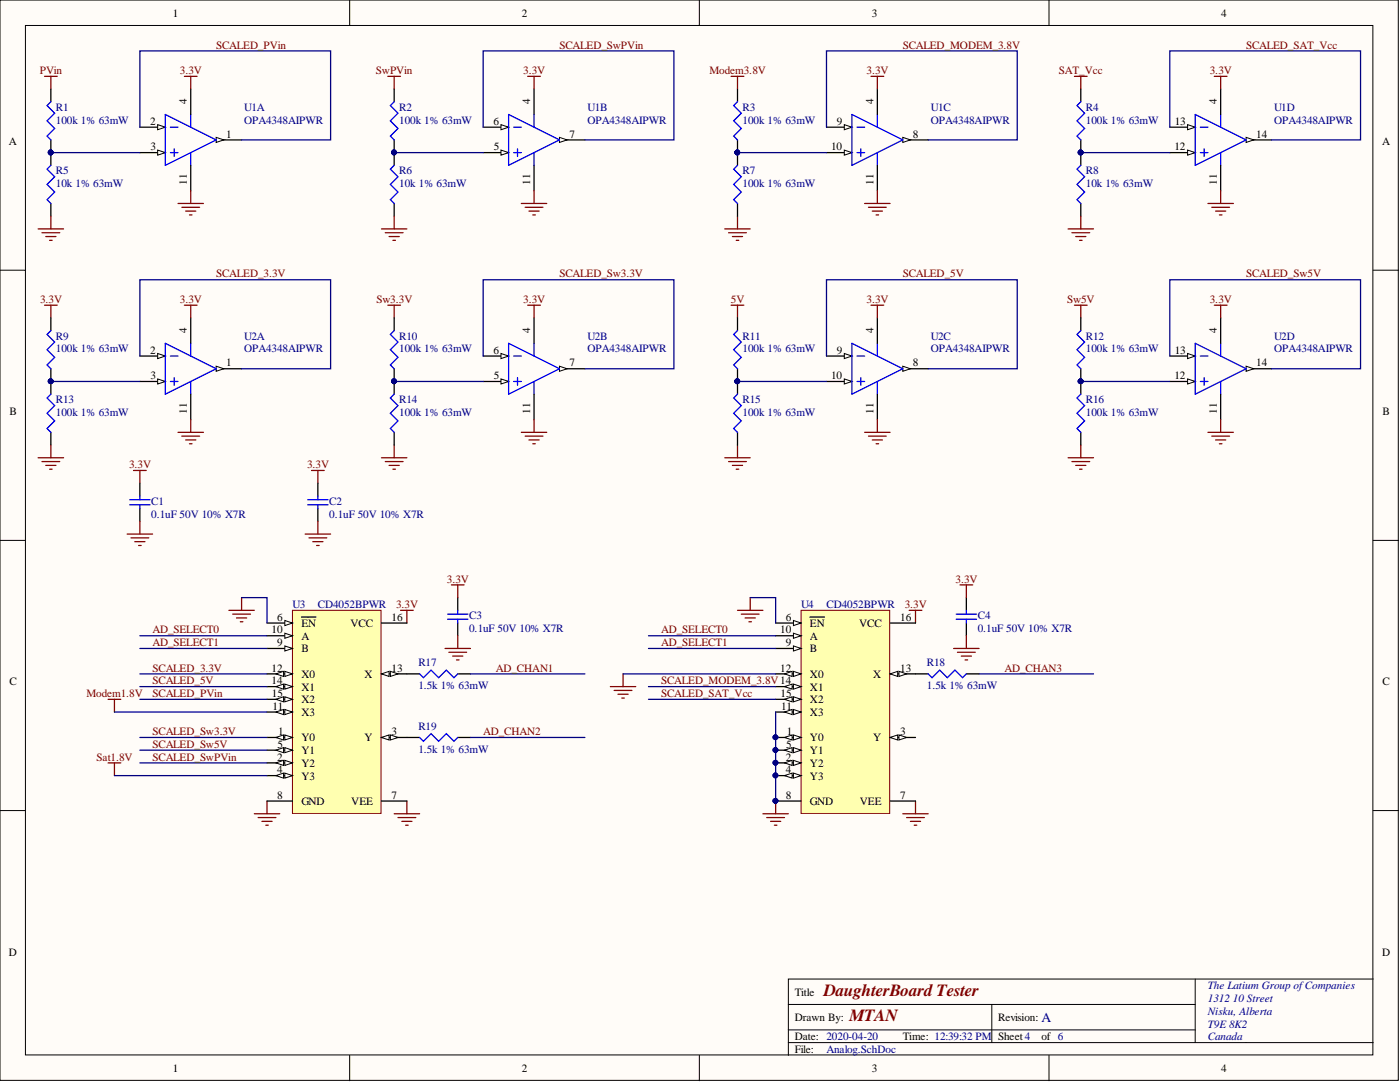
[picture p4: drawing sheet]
<svg xmlns="http://www.w3.org/2000/svg" width="279mm" height="216mm" viewBox="0 0 279 216" stroke-linecap="round" stroke-linejoin="round" font-family="sans-serif">
<defs><g id="words">
<g font-size="3.4" fill="#800000">
<text x="164.4" y="198.7">DaughterBoard Tester</text>
<text x="169.5" y="203.8">MTAN</text>
</g>
<text font-size="2.7" fill="#000080" x="207.8" y="203.9">A</text>
<g font-size="2.2">
<text x="34.5" y="3.3">1</text>
<text x="104.2" y="3.3">2</text>
<text x="174" y="3.3">3</text>
<text x="243.7" y="3.3">4</text>
<text x="37.3" y="20.8" transform="rotate(-90 37.3 20.8)">4</text>
<text x="105.8" y="20.8" transform="rotate(-90 105.8 20.8)">4</text>
<text x="174.3" y="20.8" transform="rotate(-90 174.3 20.8)">4</text>
<text x="242.9" y="20.8" transform="rotate(-90 242.9 20.8)">4</text>
<text x="1.8" y="28.9">A</text>
<text x="29.9" y="24.9">2</text>
<text x="30" y="30">3</text>
<text x="45.2" y="27.4">1</text>
<text x="98.5" y="24.9">6</text>
<text x="98.5" y="30">5</text>
<text x="113.7" y="27.4">7</text>
<text x="165.9" y="30">10</text>
<text x="167" y="24.9">9</text>
<text x="182.2" y="27.4">8</text>
<text x="234.4" y="30">12</text>
<text x="234.4" y="24.9">13</text>
<text x="250.7" y="27.4">14</text>
<text x="275.8" y="28.9">A</text>
<text x="37.3" y="36.9" transform="rotate(-90 37.3 36.9)">11</text>
<text x="105.8" y="36.9" transform="rotate(-90 105.8 36.9)">11</text>
<text x="174.3" y="36.9" transform="rotate(-90 174.3 36.9)">11</text>
<text x="242.9" y="36.9" transform="rotate(-90 242.9 36.9)">11</text>
<text x="29.9" y="70.6">2</text>
<text x="37.3" y="66.5" transform="rotate(-90 37.3 66.5)">4</text>
<text x="98.5" y="70.6">6</text>
<text x="105.8" y="66.5" transform="rotate(-90 105.8 66.5)">4</text>
<text x="167" y="70.6">9</text>
<text x="174.3" y="66.5" transform="rotate(-90 174.3 66.5)">4</text>
<text x="234.4" y="70.6">13</text>
<text x="242.9" y="66.5" transform="rotate(-90 242.9 66.5)">4</text>
<text x="30" y="75.6">3</text>
<text x="45.2" y="73.1">1</text>
<text x="98.5" y="75.6">5</text>
<text x="113.7" y="73.1">7</text>
<text x="165.9" y="75.6">10</text>
<text x="182.2" y="73.1">8</text>
<text x="234.4" y="75.6">12</text>
<text x="250.7" y="73.1">14</text>
<text x="1.9" y="82.9">B</text>
<text x="37.3" y="82.6" transform="rotate(-90 37.3 82.6)">11</text>
<text x="105.8" y="82.6" transform="rotate(-90 105.8 82.6)">11</text>
<text x="174.3" y="82.6" transform="rotate(-90 174.3 82.6)">11</text>
<text x="242.9" y="82.6" transform="rotate(-90 242.9 82.6)">11</text>
<text x="275.9" y="82.9">B</text>
<text x="55.3" y="123.8">6</text>
<text x="60.1" y="125.1">EN</text>
<text x="70" y="125.1">VCC</text>
<text x="78.2" y="123.8">16</text>
<text x="156.8" y="123.8">6</text>
<text x="161.6" y="125.1">EN</text>
<text x="171.5" y="125.1">VCC</text>
<text x="179.7" y="123.8">16</text>
<text x="54.2" y="126.4">10</text>
<text x="55.3" y="128.9">9</text>
<text x="60.1" y="130.2">B</text>
<text x="60.1" y="127.7">A</text>
<text x="155.7" y="126.4">10</text>
<text x="156.8" y="128.9">9</text>
<text x="161.6" y="130.2">B</text>
<text x="161.6" y="127.7">A</text>
<text x="1.9" y="136.8">C</text>
<text x="54.2" y="134">12</text>
<text x="54.2" y="136.5">14</text>
<text x="60.1" y="135.3">X0</text>
<text x="60.1" y="137.8">X1</text>
<text x="72.8" y="135.3">X</text>
<text x="78.2" y="134">13</text>
<text x="155.7" y="134">12</text>
<text x="161.6" y="135.3">X0</text>
<text x="161.6" y="137.8">X1</text>
<text x="174.3" y="135.3">X</text>
<text x="179.7" y="134">13</text>
<text x="275.9" y="136.8">C</text>
<text x="54.3" y="139.1">15</text>
<text x="54.4" y="141.6">11</text>
<text x="60.1" y="142.9">X3</text>
<text x="60.1" y="140.3">X2</text>
<text x="155.8" y="139.1">15</text>
<text x="155.9" y="141.6">11</text>
<text x="161.6" y="142.9">X3</text>
<text x="161.6" y="140.3">X2</text>
<text x="55.4" y="149.2">5</text>
<text x="55.5" y="146.7">1</text>
<text x="60.1" y="147.9">Y0</text>
<text x="72.8" y="147.9">Y</text>
<text x="78.2" y="146.7">3</text>
<text x="156.9" y="149.2">5</text>
<text x="157" y="146.7">1</text>
<text x="161.6" y="147.9">Y0</text>
<text x="174.3" y="147.9">Y</text>
<text x="179.7" y="146.7">3</text>
<text x="55.3" y="151.8">2</text>
<text x="55.3" y="154.3">4</text>
<text x="60.1" y="153">Y2</text>
<text x="60.1" y="155.6">Y3</text>
<text x="60.1" y="150.5">Y1</text>
<text x="156.8" y="151.8">2</text>
<text x="156.8" y="154.3">4</text>
<text x="161.6" y="153">Y2</text>
<text x="161.6" y="155.6">Y3</text>
<text x="161.6" y="150.5">Y1</text>
<text x="55.3" y="159.4">8</text>
<text x="60.1" y="160.6">GND</text>
<text x="70.1" y="160.6">VEE</text>
<text x="78.2" y="159.4">7</text>
<text x="156.8" y="159.4">8</text>
<text x="161.6" y="160.6">GND</text>
<text x="171.6" y="160.6">VEE</text>
<text x="179.7" y="159.4">7</text>
<text x="1.8" y="190.7">D</text>
<text x="275.8" y="190.7">D</text>
<text x="158.6" y="198.7">Title</text>
<text x="158.6" y="203.8">Drawn By:</text>
<text x="199.2" y="203.8">Revision:</text>
<text x="158.6" y="207.6">Date: 2020-04-20</text>
<text x="180.2" y="207.6">Time: 12:39:32 PM</text>
<text x="199.2" y="207.6">Sheet 4</text>
<text x="207.8" y="207.6">of 6</text>
<text x="34.5" y="213.9">1</text>
<text x="104.2" y="213.9">2</text>
<text x="158.6" y="210.1">File:</text>
<text x="174" y="213.9">3</text>
<text x="243.7" y="213.9">4</text>
</g>
<g font-size="2.2" fill="#800000">
<text x="43.1" y="9.7">SCALED_PVin</text>
<text x="111.7" y="9.7">SCALED_SwPVin</text>
<text x="180.2" y="9.7">SCALED_MODEM_3.8V</text>
<text x="248.7" y="9.7">SCALED_SAT_Vcc</text>
<text x="7.9" y="14.8">PVin</text>
<text x="35.9" y="14.8">3.3V</text>
<text x="75" y="14.8">SwPVin</text>
<text x="104.4" y="14.8">3.3V</text>
<text x="141.6" y="14.8">Modem3.8V</text>
<text x="172.9" y="14.8">3.3V</text>
<text x="211.3" y="14.8">SAT_Vcc</text>
<text x="241.5" y="14.8">3.3V</text>
<text x="43.1" y="55.4">SCALED_3.3V</text>
<text x="111.7" y="55.4">SCALED_Sw3.3V</text>
<text x="180.2" y="55.4">SCALED_5V</text>
<text x="248.7" y="55.4">SCALED_Sw5V</text>
<text x="8" y="60.4">3.3V</text>
<text x="35.9" y="60.4">3.3V</text>
<text x="75.1" y="60.4">Sw3.3V</text>
<text x="104.4" y="60.4">3.3V</text>
<text x="145.9" y="60.4">5V</text>
<text x="172.9" y="60.4">3.3V</text>
<text x="213" y="60.4">Sw5V</text>
<text x="241.5" y="60.4">3.3V</text>
<text x="25.8" y="93.4">3.3V</text>
<text x="61.3" y="93.4">3.3V</text>
<text x="89.2" y="116.2">3.3V</text>
<text x="190.7" y="116.2">3.3V</text>
<text x="79" y="121.3">3.3V</text>
<text x="180.6" y="121.3">3.3V</text>
<text x="30.5" y="126.4">AD_SELECT0</text>
<text x="30.5" y="128.9">AD_SELECT1</text>
<text x="132" y="126.4">AD_SELECT0</text>
<text x="132" y="128.9">AD_SELECT1</text>
<text x="30.5" y="134">SCALED_3.3V</text>
<text x="30.5" y="136.5">SCALED_5V</text>
<text x="99" y="134">AD_CHAN1</text>
<text x="132" y="136.5">SCALED_MODEM_3.8V14</text>
<text x="200.5" y="134">AD_CHAN3</text>
<text x="17.3" y="139.1">Modem1.8V</text>
<text x="30.5" y="139.1">SCALED_PVin</text>
<text x="132" y="139.1">SCALED_SAT_Vcc</text>
<text x="30.5" y="146.7">SCALED_Sw3.3V</text>
<text x="30.5" y="149.2">SCALED_Sw5V</text>
<text x="96.4" y="146.7">AD_CHAN2</text>
<text x="19.3" y="151.8">Sat1.8V</text>
<text x="30.5" y="151.8">SCALED_SwPVin</text>
</g>
<g font-size="2.2" fill="#000080">
<text x="11.2" y="22.1">R1</text>
<text x="48.7" y="22.1">U1A</text>
<text x="79.7" y="22.1">R2</text>
<text x="117.2" y="22.1">U1B</text>
<text x="148.2" y="22.1">R3</text>
<text x="185.8" y="22.1">U1C</text>
<text x="216.7" y="22.1">R4</text>
<text x="254.3" y="22.1">U1D</text>
<text x="11.2" y="24.7">100k 1% 63mW</text>
<text x="48.7" y="24.7">OPA4348AIPWR</text>
<text x="79.7" y="24.7">100k 1% 63mW</text>
<text x="117.2" y="24.7">OPA4348AIPWR</text>
<text x="148.2" y="24.7">100k 1% 63mW</text>
<text x="185.8" y="24.7">OPA4348AIPWR</text>
<text x="216.7" y="24.7">100k 1% 63mW</text>
<text x="254.3" y="24.7">OPA4348AIPWR</text>
<text x="11.2" y="34.8">R5</text>
<text x="79.7" y="34.8">R6</text>
<text x="148.2" y="34.8">R7</text>
<text x="216.7" y="34.8">R8</text>
<text x="11.2" y="37.3">10k 1% 63mW</text>
<text x="79.7" y="37.3">10k 1% 63mW</text>
<text x="148.2" y="37.3">100k 1% 63mW</text>
<text x="216.7" y="37.3">10k 1% 63mW</text>
<text x="11.2" y="67.8">R9</text>
<text x="11.2" y="70.3">100k 1% 63mW</text>
<text x="48.7" y="67.8">U2A</text>
<text x="48.7" y="70.3">OPA4348AIPWR</text>
<text x="79.7" y="67.8">R10</text>
<text x="79.7" y="70.3">100k 1% 63mW</text>
<text x="117.2" y="67.8">U2B</text>
<text x="117.2" y="70.3">OPA4348AIPWR</text>
<text x="148.2" y="67.8">R11</text>
<text x="148.2" y="70.3">100k 1% 63mW</text>
<text x="185.8" y="67.8">U2C</text>
<text x="185.8" y="70.3">OPA4348AIPWR</text>
<text x="216.7" y="67.8">R12</text>
<text x="216.7" y="70.3">100k 1% 63mW</text>
<text x="254.3" y="67.8">U2D</text>
<text x="254.3" y="70.3">OPA4348AIPWR</text>
<text x="11.2" y="80.5">R13</text>
<text x="11.2" y="83">100k 1% 63mW</text>
<text x="79.7" y="80.5">R14</text>
<text x="79.7" y="83">100k 1% 63mW</text>
<text x="148.2" y="80.5">R15</text>
<text x="148.2" y="83">100k 1% 63mW</text>
<text x="216.7" y="80.5">R16</text>
<text x="216.7" y="83">100k 1% 63mW</text>
<text x="30.2" y="100.8">C1</text>
<text x="65.7" y="100.8">C2</text>
<text x="30.2" y="103.3">0.1uF 50V 10% X7R</text>
<text x="65.7" y="103.3">0.1uF 50V 10% X7R</text>
<text x="58.4" y="121.3">U3</text>
<text x="63.4" y="121.3">CD4052BPWR</text>
<text x="93.6" y="123.6">C3</text>
<text x="159.9" y="121.3">U4</text>
<text x="164.9" y="121.3">CD4052BPWR</text>
<text x="195.1" y="123.6">C4</text>
<text x="93.6" y="126.1">0.1uF 50V 10% X7R</text>
<text x="195.1" y="126.1">0.1uF 50V 10% X7R</text>
<text x="83.5" y="133">R17</text>
<text x="83.5" y="137.5">1.5k 1% 63mW</text>
<text x="185" y="133">R18</text>
<text x="185" y="137.5">1.5k 1% 63mW</text>
<text x="83.5" y="145.7">R19</text>
<text x="83.5" y="150.2">1.5k 1% 63mW</text>
<text x="241.1" y="197.4">The Latium Group ofCompanies</text>
<text x="241.1" y="200">1312</text>
<text x="241.1" y="202.5">Nisku, Alberta</text>
<text x="246.1" y="200">10 Street</text>
<text x="241.1" y="205">T9E 8K2</text>
<text x="241.1" y="207.6">Canada</text>
<text x="164.9" y="210.1">Analog.SchDoc</text>
</g>
</g></defs>
<g fill="#fffcf8" stroke="#000" stroke-width=".2">
<path d="M0 0h279.1v215.6h-279.1z"/>
<path d="M5.1 5.1h268.9v205.4h-268.9z"/>
</g>
<g fill="none" stroke="#000" stroke-width=".2">
<path d="M69.8 0v5.1M139.6 0v5.1M209.4 0v5.1M0 53.9h5.1M274.1 53.9h5M0 107.8h5.1M274.1 107.8h5M0 161.7h5.1M274.1 161.7h5M238.5 195.4v12.6M274.1 195.4h-116.8v15.2M69.8 210.6v5.1"/>
<path d="M139.6 210.6v5.1M157.3 200.4h81.2M157.3 208h116.8M157.3 205.5h81.2M197.9 200.4v7.6M209.4 210.6v5.1"/>
</g>
<path d="M96.4 30.5h5.1" fill="none" stroke="#000" stroke-width=".25"/>
<path d="M100 29.9l1.5 .6-1.5 .5z" fill="#fffcf8"/>
<path d="M100 29.9l1.5 .6-1.5 .5z" fill="none" stroke="#000" stroke-width=".2"/>
<path d="M96.4 25.4h5.1" fill="none" stroke="#000" stroke-width=".25"/>
<path d="M100 24.9l1.5 .5-1.5 .5z" fill="#fffcf8"/>
<path d="M100 24.9l1.5 .5-1.5 .5z" fill="none" stroke="#000" stroke-width=".2"/>
<path d="M111.7 27.9h5" fill="none" stroke="#000" stroke-width=".25"/>
<path d="M111.7 27.4l1.5 .5-1.5 .5z" fill="#fffcf8"/>
<path d="M111.7 27.4l1.5 .5-1.5 .5z" fill="none" stroke="#000" stroke-width=".2"/>
<path d="M101.5 22.8l10.2 5.1-10.2 5.1zM102.5 25.4h1.5M102.5 30.5h1.5M103.3 29.7v1.5M106.6 22.8v2.6M106.6 30.5v2.5" fill="none" stroke="#00f" stroke-width=".25"/>
<path d="M106.6 17.8v5M43.1 27.9h5.1M106.6 33v5.1" fill="none" stroke="#000" stroke-width=".25"/>
<path d="M43.1 27.4l1.6 .5-1.6 .5z" fill="#fffcf8"/>
<path d="M43.1 27.4l1.6 .5-1.6 .5z" fill="none" stroke="#000" stroke-width=".2"/>
<path d="M27.9 25.4h5.1" fill="none" stroke="#000" stroke-width=".25"/>
<path d="M31.5 24.9l1.5 .5-1.5 .5z" fill="#fffcf8"/>
<path d="M31.5 24.9l1.5 .5-1.5 .5z" fill="none" stroke="#000" stroke-width=".2"/>
<path d="M27.9 30.5h5.1" fill="none" stroke="#000" stroke-width=".25"/>
<path d="M31.5 29.9l1.5 .6-1.5 .5z" fill="#fffcf8"/>
<path d="M31.5 29.9l1.5 .6-1.5 .5z" fill="none" stroke="#000" stroke-width=".2"/>
<path d="M33 22.8l10.1 5.1-10.1 5.1zM34 25.4h1.5M34 30.5h1.5M34.8 29.7v1.5M38.1 22.8v2.6M38.1 30.5v2.5" fill="none" stroke="#00f" stroke-width=".25"/>
<path d="M38.1 17.8v5M38.1 33v5.1M180.2 27.9h5" fill="none" stroke="#000" stroke-width=".25"/>
<path d="M180.2 27.4l1.5 .5-1.5 .5z" fill="#fffcf8"/>
<path d="M180.2 27.4l1.5 .5-1.5 .5z" fill="none" stroke="#000" stroke-width=".2"/>
<path d="M164.9 25.4h5.1" fill="none" stroke="#000" stroke-width=".25"/>
<path d="M168.5 24.9l1.5 .5-1.5 .5z" fill="#fffcf8"/>
<path d="M168.5 24.9l1.5 .5-1.5 .5z" fill="none" stroke="#000" stroke-width=".2"/>
<path d="M164.9 30.5h5.1" fill="none" stroke="#000" stroke-width=".25"/>
<path d="M168.5 29.9l1.5 .6-1.5 .5z" fill="#fffcf8"/>
<path d="M168.5 29.9l1.5 .6-1.5 .5z" fill="none" stroke="#000" stroke-width=".2"/>
<path d="M170 22.8l10.2 5.1-10.2 5.1zM171 25.4h1.6M171 30.5h1.6M171.8 29.7v1.5M175.1 22.8v2.6M175.1 30.5v2.5" fill="none" stroke="#00f" stroke-width=".25"/>
<path d="M175.1 17.8v5M175.1 33v5.1M233.5 30.5h5" fill="none" stroke="#000" stroke-width=".25"/>
<path d="M237 29.9l1.5 .6-1.5 .5z" fill="#fffcf8"/>
<path d="M237 29.9l1.5 .6-1.5 .5z" fill="none" stroke="#000" stroke-width=".2"/>
<path d="M233.5 25.4h5" fill="none" stroke="#000" stroke-width=".25"/>
<path d="M237 24.9l1.5 .5-1.5 .5z" fill="#fffcf8"/>
<path d="M237 24.9l1.5 .5-1.5 .5z" fill="none" stroke="#000" stroke-width=".2"/>
<path d="M248.7 27.9h5.1" fill="none" stroke="#000" stroke-width=".25"/>
<path d="M248.7 27.4l1.5 .5-1.5 .5z" fill="#fffcf8"/>
<path d="M248.7 27.4l1.5 .5-1.5 .5z" fill="none" stroke="#000" stroke-width=".2"/>
<g fill="none" stroke="#00f" stroke-width=".25">
<path d="M10.2 20.3l-.8 .8 1.5 1.5-1.5 1.5 1.5 1.5-1.5 1.6 .8 .7M10.2 33l-.8 .8 1.5 1.5-1.5 1.5 1.5 1.5-1.5 1.5 .8 .8M78.7 20.3l-.8 .8 1.5 1.5-1.5 1.5 1.5 1.5-1.5 1.6 .8 .7M78.7 33l-.8 .8 1.5 1.5-1.5 1.5 1.5 1.5-1.5 1.5 .8 .8M147.2 20.3l-.8 .8 1.5 1.5-1.5 1.5 1.5 1.5-1.5 1.6 .8 .7M147.2 33l-.8 .8 1.5 1.5-1.5 1.5 1.5 1.5-1.5 1.5 .8 .8M215.7 20.3l-.8 .8 1.6 1.5-1.6 1.5 1.6 1.5-1.6 1.6 .8 .7M215.7 33l-.8 .8 1.6 1.5-1.6 1.5 1.6 1.5-1.6 1.5 .8 .8M238.5 22.8l10.2 5.1-10.2 5.1zM239.6 25.4h1.5M239.6 30.5h1.5M240.3 29.7v1.5"/>
<path d="M243.6 22.8v2.6M243.6 30.5v2.5M83.7 134.5l.8 .7 1.5-1.5 1.5 1.5 1.6-1.5 1.5 1.5 .8-.7M89.3 123.6h4.1M89.3 122.5h4.1M91.4 121.8v.7M91.4 123.6v.7M83.7 147.2l.8 .7 1.5-1.5 1.5 1.5 1.6-1.5 1.5 1.5 .8-.7"/>
</g>
<g fill="none" stroke="#000" stroke-width=".25">
<path d="M10.2 17.8v2.5M78.7 17.8v2.5M147.2 17.8v2.5M215.7 17.8v2.5M243.6 17.8v5M10.2 27.9v5.1M78.7 27.9v5.1M147.2 27.9v5.1M215.7 27.9v5.1M243.6 33v5.1M10.2 40.6v2.5M78.7 40.6v2.5"/>
<path d="M147.2 40.6v2.5M215.7 40.6v2.5M91.4 119.2v2.6M81.2 134.5h2.5M91.4 134.5h2.5M91.4 124.3v2.6M81.2 147.2h2.5M91.4 147.2h2.5"/>
</g>
<g fill="none" stroke="#800000" stroke-width=".25">
<path d="M8.9 15.2h2.5M10.2 15.2v2.6M36.8 15.2h2.5M38.1 15.2v2.6M77.4 15.2h2.5M78.7 15.2v2.6M105.3 15.2h2.5M106.6 15.2v2.6M145.9 15.2h2.6M147.2 15.2v2.6M173.8 15.2h2.6M175.1 15.2v2.6"/>
<path d="M214.4 15.2h2.6M215.7 15.2v2.6M242.3 15.2h2.6M243.6 15.2v2.6M38.1 38.1v2.5M106.6 38.1v2.5M175.1 38.1v2.5M243.6 38.1v2.5M7.6 45.7h5.1M8.4 46.4h3.5M9.1 47.2h2.1M9.9 48h.5"/>
<path d="M10.2 43.1v2.6M35.5 40.6h5.1M36.3 41.4h3.5M37 42.1h2.1M37.8 42.9h.5M76.1 45.7h5.1M76.9 46.4h3.5M77.7 47.2h2M78.4 48h.5M78.7 43.1v2.6M104 40.6h5.1M104.8 41.4h3.6"/>
<path d="M105.6 42.1h2M106.3 42.9h.5M144.6 45.7h5.1M145.4 46.4h3.6M146.2 47.2h2M146.9 48h.5M147.2 43.1v2.6M172.6 40.6h5M173.3 41.4h3.6M174.1 42.1h2M174.8 42.9h.5M213.2 45.7h5"/>
<path d="M213.9 46.4h3.6M214.7 47.2h2M215.4 48h.6M215.7 43.1v2.6M241.1 40.6h5M241.8 41.4h3.6M242.6 42.1h2M243.4 42.9h.5M8.9 60.9h2.5M10.2 60.9v2.5M77.4 60.9h2.5M78.7 60.9v2.5"/>
<path d="M145.9 60.9h2.6M147.2 60.9v2.5M214.4 60.9h2.6M215.7 60.9v2.5M90.1 116.7h2.5M91.4 116.7v2.5M21.6 139.5h2.5M22.8 139.5v2.6M79.9 121.8h2.6M81.2 121.8v2.5M88.8 129.4h5.1M89.6 130.2h3.5"/>
<path d="M90.3 130.9h2.1M91.1 131.7h.5M91.4 126.9v2.5M21.6 152.2h2.5M22.8 152.2v2.6M53.3 159.8v2.6M81.2 159.8v2.6M50.8 162.4h5M51.5 163.1h3.6M52.3 163.9h2M53 164.7h.5M78.7 162.4h5"/>
<path d="M79.4 163.1h3.6M80.2 163.9h2M80.9 164.7h.6"/>
</g>
<g fill="#000080" stroke="#000080" stroke-width=".2">
<circle cx="10.1" cy="30.4" r=".47"/>
<circle cx="147.1" cy="30.4" r=".47"/>
<circle cx="78.6" cy="30.4" r=".47"/>
<circle cx="215.7" cy="30.4" r=".47"/>
</g>
<path d="M10.2 30.5h17.7M27.9 25.4v-15.2h38.1v17.7h-17.8M78.7 30.5h17.7M96.4 25.4v-15.2h38.1v17.7h-17.8M147.2 30.5h17.7M164.9 25.4v-15.2h38.1v17.7h-17.8M215.7 30.5h17.8M233.5 25.4v-15.2h38v17.7h-17.7M93.9 134.5h22.8M93.9 147.2h22.8" fill="none" stroke="#000080" stroke-width=".25"/>
<path d="M58.4 121.8h17.7v40.5h-17.7z" fill="#ffffb0" stroke="#800000" stroke-width=".2"/>
<path d="M53.3 152.2h5.1" fill="none" stroke="#000" stroke-width=".25"/>
<path d="M56.8 151.7l1.6 .5-1.6 .5z" fill="#fffcf8"/>
<path d="M56.8 151.7l1.6 .5-1.6 .5z" fill="none" stroke="#000" stroke-width=".2"/>
<path d="M55.1 152.2l1.5-.5v1z" fill="#fffcf8"/>
<path d="M55.1 152.2l1.5-.5v1z" fill="none" stroke="#000" stroke-width=".2"/>
<path d="M53.3 147.2h5.1" fill="none" stroke="#000" stroke-width=".25"/>
<path d="M56.8 146.6l1.6 .6-1.6 .5z" fill="#fffcf8"/>
<path d="M56.8 146.6l1.6 .6-1.6 .5z" fill="none" stroke="#000" stroke-width=".2"/>
<path d="M55.1 147.2l1.5-.6v1.1z" fill="#fffcf8"/>
<path d="M55.1 147.2l1.5-.6v1.1z" fill="none" stroke="#000" stroke-width=".2"/>
<path d="M76.1 147.2h5.1" fill="none" stroke="#000" stroke-width=".25"/>
<path d="M76.1 147.2l1.6-.6v1.1z" fill="#fffcf8"/>
<path d="M76.1 147.2l1.6-.6v1.1z" fill="none" stroke="#000" stroke-width=".2"/>
<path d="M77.9 146.6l1.5 .6-1.5 .5z" fill="#fffcf8"/>
<path d="M77.9 146.6l1.5 .6-1.5 .5z" fill="none" stroke="#000" stroke-width=".2"/>
<path d="M53.3 154.8h5.1" fill="none" stroke="#000" stroke-width=".25"/>
<path d="M56.8 154.3l1.6 .5-1.6 .5z" fill="#fffcf8"/>
<path d="M56.8 154.3l1.6 .5-1.6 .5z" fill="none" stroke="#000" stroke-width=".2"/>
<path d="M55.1 154.8l1.5-.5v1z" fill="#fffcf8"/>
<path d="M55.1 154.8l1.5-.5v1z" fill="none" stroke="#000" stroke-width=".2"/>
<path d="M76.1 124.3h5.1M53.3 149.7h5.1" fill="none" stroke="#000" stroke-width=".25"/>
<path d="M56.8 149.2l1.6 .5-1.6 .5z" fill="#fffcf8"/>
<path d="M56.8 149.2l1.6 .5-1.6 .5z" fill="none" stroke="#000" stroke-width=".2"/>
<path d="M55.1 149.7l1.5-.5v1z" fill="#fffcf8"/>
<path d="M55.1 149.7l1.5-.5v1z" fill="none" stroke="#000" stroke-width=".2"/>
<path d="M53.3 124.3h5.1" fill="none" stroke="#000" stroke-width=".25"/>
<path d="M56.8 123.8l1.6 .5-1.6 .5z" fill="#fffcf8"/>
<path d="M56.8 123.8l1.6 .5-1.6 .5z" fill="none" stroke="#000" stroke-width=".2"/>
<path d="M60.1 123.1h1.3M61.5 123.1h1.5M76.1 134.5h5.1" fill="none" stroke="#000" stroke-width=".25"/>
<path d="M76.1 134.5l1.6-.5v1z" fill="#fffcf8"/>
<path d="M76.1 134.5l1.6-.5v1z" fill="none" stroke="#000" stroke-width=".2"/>
<path d="M77.9 134l1.5 .5-1.5 .5z" fill="#fffcf8"/>
<path d="M77.9 134l1.5 .5-1.5 .5z" fill="none" stroke="#000" stroke-width=".2"/>
<path d="M53.3 134.5h5.1M53.3 159.8h5.1M76.1 159.8h5.1" fill="none" stroke="#000" stroke-width=".25"/>
<path d="M56.8 134l1.6 .5-1.6 .5z" fill="#fffcf8"/>
<path d="M56.8 134l1.6 .5-1.6 .5z" fill="none" stroke="#000" stroke-width=".2"/>
<path d="M55.1 134.5l1.5-.5v1z" fill="#fffcf8"/>
<path d="M55.1 134.5l1.5-.5v1z" fill="none" stroke="#000" stroke-width=".2"/>
<path d="M53.3 129.4h5.1" fill="none" stroke="#000" stroke-width=".25"/>
<path d="M56.8 128.9l1.6 .5-1.6 .5z" fill="#fffcf8"/>
<path d="M56.8 128.9l1.6 .5-1.6 .5z" fill="none" stroke="#000" stroke-width=".2"/>
<path d="M53.3 126.9h5.1" fill="none" stroke="#000" stroke-width=".25"/>
<path d="M56.8 126.3l1.6 .6-1.6 .5z" fill="#fffcf8"/>
<path d="M56.8 126.3l1.6 .6-1.6 .5z" fill="none" stroke="#000" stroke-width=".2"/>
<path d="M53.3 142.1h5.1" fill="none" stroke="#000" stroke-width=".25"/>
<path d="M56.8 141.6l1.6 .5-1.6 .5z" fill="#fffcf8"/>
<path d="M56.8 141.6l1.6 .5-1.6 .5z" fill="none" stroke="#000" stroke-width=".2"/>
<path d="M55.1 142.1l1.5-.5v1z" fill="#fffcf8"/>
<path d="M55.1 142.1l1.5-.5v1z" fill="none" stroke="#000" stroke-width=".2"/>
<path d="M53.3 139.5h5.1" fill="none" stroke="#000" stroke-width=".25"/>
<path d="M56.8 139l1.6 .5-1.6 .5z" fill="#fffcf8"/>
<path d="M56.8 139l1.6 .5-1.6 .5z" fill="none" stroke="#000" stroke-width=".2"/>
<path d="M55.1 139.5l1.5-.5v1z" fill="#fffcf8"/>
<path d="M55.1 139.5l1.5-.5v1z" fill="none" stroke="#000" stroke-width=".2"/>
<path d="M53.3 137h5.1" fill="none" stroke="#000" stroke-width=".25"/>
<path d="M56.8 136.5l1.6 .5-1.6 .5z" fill="#fffcf8"/>
<path d="M56.8 136.5l1.6 .5-1.6 .5z" fill="none" stroke="#000" stroke-width=".2"/>
<path d="M55.1 137l1.5-.5v1z" fill="#fffcf8"/>
<path d="M55.1 137l1.5-.5v1z" fill="none" stroke="#000" stroke-width=".2"/>
<path d="M48.2 119.2v2.6M45.7 121.8h5.1M46.4 122.5h3.6M47.2 123.3h2M48 124.1h.5" fill="none" stroke="#800000" stroke-width=".25"/>
<path d="M48.2 119.2h5.1v5.1M27.9 126.9h25.4M27.9 129.4h25.4M27.9 134.5h25.4M27.9 137h25.4M27.9 139.5h25.4M22.8 142.1h30.5M22.8 154.8h30.5M27.9 147.2h25.4M27.9 149.7h25.4M27.9 152.2h25.4" fill="none" stroke="#000080" stroke-width=".25"/>
<path d="M96.4 76.1h5.1" fill="none" stroke="#000" stroke-width=".25"/>
<path d="M100 75.6l1.5 .5-1.5 .5z" fill="#fffcf8"/>
<path d="M100 75.6l1.5 .5-1.5 .5z" fill="none" stroke="#000" stroke-width=".2"/>
<path d="M96.4 71h5.1" fill="none" stroke="#000" stroke-width=".25"/>
<path d="M100 70.5l1.5 .5-1.5 .6z" fill="#fffcf8"/>
<path d="M100 70.5l1.5 .5-1.5 .6z" fill="none" stroke="#000" stroke-width=".2"/>
<path d="M111.7 73.6h5" fill="none" stroke="#000" stroke-width=".25"/>
<path d="M111.7 73.1l1.5 .5-1.5 .5z" fill="#fffcf8"/>
<path d="M111.7 73.1l1.5 .5-1.5 .5z" fill="none" stroke="#000" stroke-width=".2"/>
<path d="M101.5 68.5l10.2 5.1-10.2 5.1zM102.5 71h1.5M102.5 76.1h1.5M103.3 75.4v1.5M106.6 68.5v2.5M106.6 76.1v2.6" fill="none" stroke="#00f" stroke-width=".25"/>
<path d="M43.1 73.6h5.1M106.6 63.4v5.1M106.6 78.7v5" fill="none" stroke="#000" stroke-width=".25"/>
<path d="M43.1 73.1l1.6 .5-1.6 .5z" fill="#fffcf8"/>
<path d="M43.1 73.1l1.6 .5-1.6 .5z" fill="none" stroke="#000" stroke-width=".2"/>
<path d="M27.9 71h5.1" fill="none" stroke="#000" stroke-width=".25"/>
<path d="M31.5 70.5l1.5 .5-1.5 .6z" fill="#fffcf8"/>
<path d="M31.5 70.5l1.5 .5-1.5 .6z" fill="none" stroke="#000" stroke-width=".2"/>
<path d="M27.9 76.1h5.1" fill="none" stroke="#000" stroke-width=".25"/>
<path d="M31.5 75.6l1.5 .5-1.5 .5z" fill="#fffcf8"/>
<path d="M31.5 75.6l1.5 .5-1.5 .5z" fill="none" stroke="#000" stroke-width=".2"/>
<path d="M33 68.5l10.1 5.1-10.1 5.1zM34 71h1.5M34 76.1h1.5M34.8 75.4v1.5M38.1 68.5v2.5M38.1 76.1v2.6" fill="none" stroke="#00f" stroke-width=".25"/>
<path d="M38.1 63.4v5.1M38.1 78.7v5M180.2 73.6h5" fill="none" stroke="#000" stroke-width=".25"/>
<path d="M180.2 73.1l1.5 .5-1.5 .5z" fill="#fffcf8"/>
<path d="M180.2 73.1l1.5 .5-1.5 .5z" fill="none" stroke="#000" stroke-width=".2"/>
<path d="M164.9 71h5.1" fill="none" stroke="#000" stroke-width=".25"/>
<path d="M168.5 70.5l1.5 .5-1.5 .6z" fill="#fffcf8"/>
<path d="M168.5 70.5l1.5 .5-1.5 .6z" fill="none" stroke="#000" stroke-width=".2"/>
<path d="M164.9 76.1h5.1" fill="none" stroke="#000" stroke-width=".25"/>
<path d="M168.5 75.6l1.5 .5-1.5 .5z" fill="#fffcf8"/>
<path d="M168.5 75.6l1.5 .5-1.5 .5z" fill="none" stroke="#000" stroke-width=".2"/>
<path d="M170 68.5l10.2 5.1-10.2 5.1zM171 71h1.6M171 76.1h1.6M171.8 75.4v1.5M175.1 68.5v2.5M175.1 76.1v2.6" fill="none" stroke="#00f" stroke-width=".25"/>
<path d="M175.1 63.4v5.1M175.1 78.7v5M233.5 76.1h5" fill="none" stroke="#000" stroke-width=".25"/>
<path d="M237 75.6l1.5 .5-1.5 .5z" fill="#fffcf8"/>
<path d="M237 75.6l1.5 .5-1.5 .5z" fill="none" stroke="#000" stroke-width=".2"/>
<path d="M233.5 71h5" fill="none" stroke="#000" stroke-width=".25"/>
<path d="M237 70.5l1.5 .5-1.5 .6z" fill="#fffcf8"/>
<path d="M237 70.5l1.5 .5-1.5 .6z" fill="none" stroke="#000" stroke-width=".2"/>
<path d="M248.7 73.6h5.1" fill="none" stroke="#000" stroke-width=".25"/>
<path d="M248.7 73.1l1.5 .5-1.5 .5z" fill="#fffcf8"/>
<path d="M248.7 73.1l1.5 .5-1.5 .5z" fill="none" stroke="#000" stroke-width=".2"/>
<g fill="none" stroke="#00f" stroke-width=".25">
<path d="M10.2 66l-.8 .7 1.5 1.6-1.5 1.5 1.5 1.5-1.5 1.5 .8 .8M10.2 78.7l-.8 .7 1.5 1.5-1.5 1.6 1.5 1.5-1.5 1.5 .8 .8M78.7 66l-.8 .7 1.5 1.6-1.5 1.5 1.5 1.5-1.5 1.5 .8 .8M78.7 78.7l-.8 .7 1.5 1.5-1.5 1.6 1.5 1.5-1.5 1.5 .8 .8M147.2 66l-.8 .7 1.5 1.6-1.5 1.5 1.5 1.5-1.5 1.5 .8 .8M147.2 78.7l-.8 .7 1.5 1.5-1.5 1.6 1.5 1.5-1.5 1.5 .8 .8M215.7 66l-.8 .7 1.6 1.6-1.6 1.5 1.6 1.5-1.6 1.5 .8 .8M215.7 78.7l-.8 .7 1.6 1.5-1.6 1.6 1.6 1.5-1.6 1.5 .8 .8M238.5 68.5l10.2 5.1-10.2 5.1zM239.6 71h1.5M239.6 76.1h1.5M240.3 75.4v1.5"/>
<path d="M243.6 68.5v2.5M243.6 76.1v2.6M25.9 99.7h4M27.9 99v.7M61.4 99.7h4.1M63.4 99v.7M25.9 100.7h4M27.9 100.7v.8M61.4 100.7h4.1M63.4 100.7v.8M185.2 134.5l.8 .7 1.5-1.5 1.6 1.5 1.5-1.5 1.5 1.5 .8-.7M190.8 123.6h4.1"/>
<path d="M190.8 122.5h4.1M192.9 121.8v.7M192.9 123.6v.7"/>
</g>
<g fill="none" stroke="#000" stroke-width=".25">
<path d="M10.2 63.4v2.6M10.2 73.6v5.1M78.7 63.4v2.6M78.7 73.6v5.1M147.2 63.4v2.6M147.2 73.6v5.1M215.7 63.4v2.6M215.7 73.6v5.1M243.6 63.4v5.1M243.6 78.7v5M10.2 86.3v2.5M27.9 96.4v2.6"/>
<path d="M63.4 96.4v2.6M78.7 86.3v2.5M147.2 86.3v2.5M215.7 86.3v2.5M27.9 101.5v2.5M63.4 101.5v2.5M192.9 119.2v2.6M182.7 134.5h2.5M192.9 134.5h2.5M192.9 124.3v2.6"/>
</g>
<g fill="none" stroke="#800000" stroke-width=".25">
<path d="M36.8 60.9h2.5M38.1 60.9v2.5M105.3 60.9h2.5M106.6 60.9v2.5M173.8 60.9h2.6M175.1 60.9v2.5M242.3 60.9h2.6M243.6 60.9v2.5M7.6 91.3h5.1M8.4 92.1h3.5M9.1 92.9h2.1M9.9 93.6h.5"/>
<path d="M10.2 88.8v2.5M26.6 93.9h2.6M27.9 93.9v2.5M35.5 86.3h5.1M36.3 87h3.5M37 87.8h2.1M37.8 88.5h.5M38.1 83.7v2.6M62.2 93.9h2.5M63.4 93.9v2.5M76.1 91.3h5.1M76.9 92.1h3.5"/>
<path d="M77.7 92.9h2M78.4 93.6h.5M78.7 88.8v2.5M104 86.3h5.1M104.8 87h3.6M105.6 87.8h2M106.3 88.5h.5M106.6 83.7v2.6M144.6 91.3h5.1M145.4 92.1h3.6M146.2 92.9h2M146.9 93.6h.5"/>
<path d="M147.2 88.8v2.5M172.6 86.3h5M173.3 87h3.6M174.1 87.8h2M174.8 88.5h.5M175.1 83.7v2.6M213.2 91.3h5M213.9 92.1h3.6M214.7 92.9h2M215.4 93.6h.6M215.7 88.8v2.5M241.1 86.3h5"/>
<path d="M241.8 87h3.6M242.6 87.8h2M243.4 88.5h.5M243.6 83.7v2.6M25.4 106.6h5.1M26.1 107.3h3.6M26.9 108.1h2M27.7 108.8h.5M27.9 104v2.6M60.9 106.6h5.1M61.7 107.3h3.5M62.4 108.1h2.1"/>
<path d="M63.2 108.8h.5M63.4 104v2.6M191.6 116.7h2.5M192.9 116.7v2.5M181.4 121.8h2.6M182.7 121.8v2.5M190.3 129.4h5.1M191.1 130.2h3.5M191.8 130.9h2.1M192.6 131.7h.5M192.9 126.9v2.5M154.8 159.8v2.6"/>
<path d="M182.7 159.8v2.6M152.3 162.4h5M153 163.1h3.6M153.8 163.9h2M154.5 164.7h.5M180.2 162.4h5M180.9 163.1h3.6M181.7 163.9h2M182.5 164.7h.5"/>
</g>
<g fill="#000080" stroke="#000080" stroke-width=".2">
<circle cx="10.1" cy="76.1" r=".47"/>
<circle cx="147.1" cy="76.1" r=".47"/>
<circle cx="78.6" cy="76.1" r=".47"/>
<circle cx="215.7" cy="76.1" r=".47"/>
<circle cx="154.8" cy="159.8" r=".47"/>
</g>
<path d="M10.2 76.1h17.7M27.9 71v-15.2h38.1v17.8h-17.8M78.7 76.1h17.7M96.4 71v-15.2h38.1v17.8h-17.8M147.2 76.1h17.7M164.9 71v-15.2h38.1v17.8h-17.8M215.7 76.1h17.8M233.5 71v-15.2h38v17.8h-17.7M195.4 134.5h22.8" fill="none" stroke="#000080" stroke-width=".25"/>
<path d="M159.9 121.8h17.7v40.5h-17.7z" fill="#ffffb0" stroke="#800000" stroke-width=".2"/>
<path d="M154.8 152.2h5.1" fill="none" stroke="#000" stroke-width=".25"/>
<path d="M158.3 151.7l1.6 .5-1.6 .5z" fill="#fffcf8"/>
<path d="M158.3 151.7l1.6 .5-1.6 .5z" fill="none" stroke="#000" stroke-width=".2"/>
<path d="M156.6 152.2l1.5-.5v1z" fill="#fffcf8"/>
<path d="M156.6 152.2l1.5-.5v1z" fill="none" stroke="#000" stroke-width=".2"/>
<circle cx="154.8" cy="152.2" r=".47" fill="#000080" stroke="#000080" stroke-width=".2"/>
<path d="M154.8 147.2h5.1" fill="none" stroke="#000" stroke-width=".25"/>
<path d="M158.3 146.6l1.6 .6-1.6 .5z" fill="#fffcf8"/>
<path d="M158.3 146.6l1.6 .6-1.6 .5z" fill="none" stroke="#000" stroke-width=".2"/>
<path d="M156.6 147.2l1.5-.6v1.1z" fill="#fffcf8"/>
<path d="M156.6 147.2l1.5-.6v1.1z" fill="none" stroke="#000" stroke-width=".2"/>
<circle cx="154.8" cy="147.1" r=".47" fill="#000080" stroke="#000080" stroke-width=".2"/>
<path d="M177.6 147.2h5.1" fill="none" stroke="#000" stroke-width=".25"/>
<path d="M177.6 147.2l1.6-.6v1.1z" fill="#fffcf8"/>
<path d="M177.6 147.2l1.6-.6v1.1z" fill="none" stroke="#000" stroke-width=".2"/>
<path d="M179.4 146.6l1.5 .6-1.5 .5z" fill="#fffcf8"/>
<path d="M179.4 146.6l1.5 .6-1.5 .5z" fill="none" stroke="#000" stroke-width=".2"/>
<path d="M154.8 154.8h5.1" fill="none" stroke="#000" stroke-width=".25"/>
<path d="M158.3 154.3l1.6 .5-1.6 .5z" fill="#fffcf8"/>
<path d="M158.3 154.3l1.6 .5-1.6 .5z" fill="none" stroke="#000" stroke-width=".2"/>
<path d="M156.6 154.8l1.5-.5v1z" fill="#fffcf8"/>
<path d="M156.6 154.8l1.5-.5v1z" fill="none" stroke="#000" stroke-width=".2"/>
<circle cx="154.8" cy="154.7" r=".47" fill="#000080" stroke="#000080" stroke-width=".2"/>
<path d="M177.6 124.3h5.1M154.8 149.7h5.1" fill="none" stroke="#000" stroke-width=".25"/>
<path d="M158.3 149.2l1.6 .5-1.6 .5z" fill="#fffcf8"/>
<path d="M158.3 149.2l1.6 .5-1.6 .5z" fill="none" stroke="#000" stroke-width=".2"/>
<path d="M156.6 149.7l1.5-.5v1z" fill="#fffcf8"/>
<path d="M156.6 149.7l1.5-.5v1z" fill="none" stroke="#000" stroke-width=".2"/>
<circle cx="154.8" cy="149.7" r=".47" fill="#000080" stroke="#000080" stroke-width=".2"/>
<path d="M154.8 124.3h5.1" fill="none" stroke="#000" stroke-width=".25"/>
<path d="M158.3 123.8l1.6 .5-1.6 .5z" fill="#fffcf8"/>
<path d="M158.3 123.8l1.6 .5-1.6 .5z" fill="none" stroke="#000" stroke-width=".2"/>
<path d="M161.6 123.1h1.3M163 123.1h1.5M177.6 134.5h5.1" fill="none" stroke="#000" stroke-width=".25"/>
<path d="M177.6 134.5l1.6-.5v1z" fill="#fffcf8"/>
<path d="M177.6 134.5l1.6-.5v1z" fill="none" stroke="#000" stroke-width=".2"/>
<path d="M179.4 134l1.5 .5-1.5 .5z" fill="#fffcf8"/>
<path d="M179.4 134l1.5 .5-1.5 .5z" fill="none" stroke="#000" stroke-width=".2"/>
<path d="M154.8 134.5h5.1M154.8 159.8h5.1M177.6 159.8h5.1" fill="none" stroke="#000" stroke-width=".25"/>
<circle cx="154.8" cy="159.8" r=".47" fill="#000080" stroke="#000080" stroke-width=".2"/>
<path d="M158.3 134l1.6 .5-1.6 .5z" fill="#fffcf8"/>
<path d="M158.3 134l1.6 .5-1.6 .5z" fill="none" stroke="#000" stroke-width=".2"/>
<path d="M156.6 134.5l1.5-.5v1z" fill="#fffcf8"/>
<path d="M156.6 134.5l1.5-.5v1z" fill="none" stroke="#000" stroke-width=".2"/>
<path d="M154.8 129.4h5.1" fill="none" stroke="#000" stroke-width=".25"/>
<path d="M158.3 128.9l1.6 .5-1.6 .5z" fill="#fffcf8"/>
<path d="M158.3 128.9l1.6 .5-1.6 .5z" fill="none" stroke="#000" stroke-width=".2"/>
<path d="M154.8 126.9h5.1" fill="none" stroke="#000" stroke-width=".25"/>
<path d="M158.3 126.3l1.6 .6-1.6 .5z" fill="#fffcf8"/>
<path d="M158.3 126.3l1.6 .6-1.6 .5z" fill="none" stroke="#000" stroke-width=".2"/>
<path d="M154.8 142.1h5.1" fill="none" stroke="#000" stroke-width=".25"/>
<path d="M158.3 141.6l1.6 .5-1.6 .5z" fill="#fffcf8"/>
<path d="M158.3 141.6l1.6 .5-1.6 .5z" fill="none" stroke="#000" stroke-width=".2"/>
<path d="M156.6 142.1l1.5-.5v1z" fill="#fffcf8"/>
<path d="M156.6 142.1l1.5-.5v1z" fill="none" stroke="#000" stroke-width=".2"/>
<path d="M154.8 139.5h5.1" fill="none" stroke="#000" stroke-width=".25"/>
<path d="M158.3 139l1.6 .5-1.6 .5z" fill="#fffcf8"/>
<path d="M158.3 139l1.6 .5-1.6 .5z" fill="none" stroke="#000" stroke-width=".2"/>
<path d="M156.6 139.5l1.5-.5v1z" fill="#fffcf8"/>
<path d="M156.6 139.5l1.5-.5v1z" fill="none" stroke="#000" stroke-width=".2"/>
<path d="M154.8 137h5.1" fill="none" stroke="#000" stroke-width=".25"/>
<path d="M158.3 136.5l1.6 .5-1.6 .5z" fill="#fffcf8"/>
<path d="M158.3 136.5l1.6 .5-1.6 .5z" fill="none" stroke="#000" stroke-width=".2"/>
<path d="M156.6 137l1.5-.5v1z" fill="#fffcf8"/>
<path d="M156.6 137l1.5-.5v1z" fill="none" stroke="#000" stroke-width=".2"/>
<g fill="#000080" stroke="#000080" stroke-width=".2">
<circle cx="154.8" cy="152.2" r=".47"/>
<circle cx="154.8" cy="147.1" r=".47"/>
<circle cx="154.8" cy="154.7" r=".47"/>
<circle cx="154.8" cy="149.7" r=".47"/>
<circle cx="154.8" cy="159.8" r=".47"/>
</g>
<path d="M149.7 119.2v2.6M121.8 137h5.1M122.6 137.8h3.5M123.3 138.5h2.1M124.1 139.3h.5M124.3 134.5v2.5M147.2 121.8h5.1M147.9 122.5h3.6M148.7 123.3h2M149.5 124.1h.5" fill="none" stroke="#800000" stroke-width=".25"/>
<path d="M149.7 119.2h5.1v5.1M124.3 134.5h30.5M129.4 126.9h25.4M129.4 129.4h25.4M129.4 137h25.4M129.4 139.5h25.4M154.8 142.1v17.7" fill="none" stroke="#000080" stroke-width=".25"/>
<use href="#words"/>
</svg>
